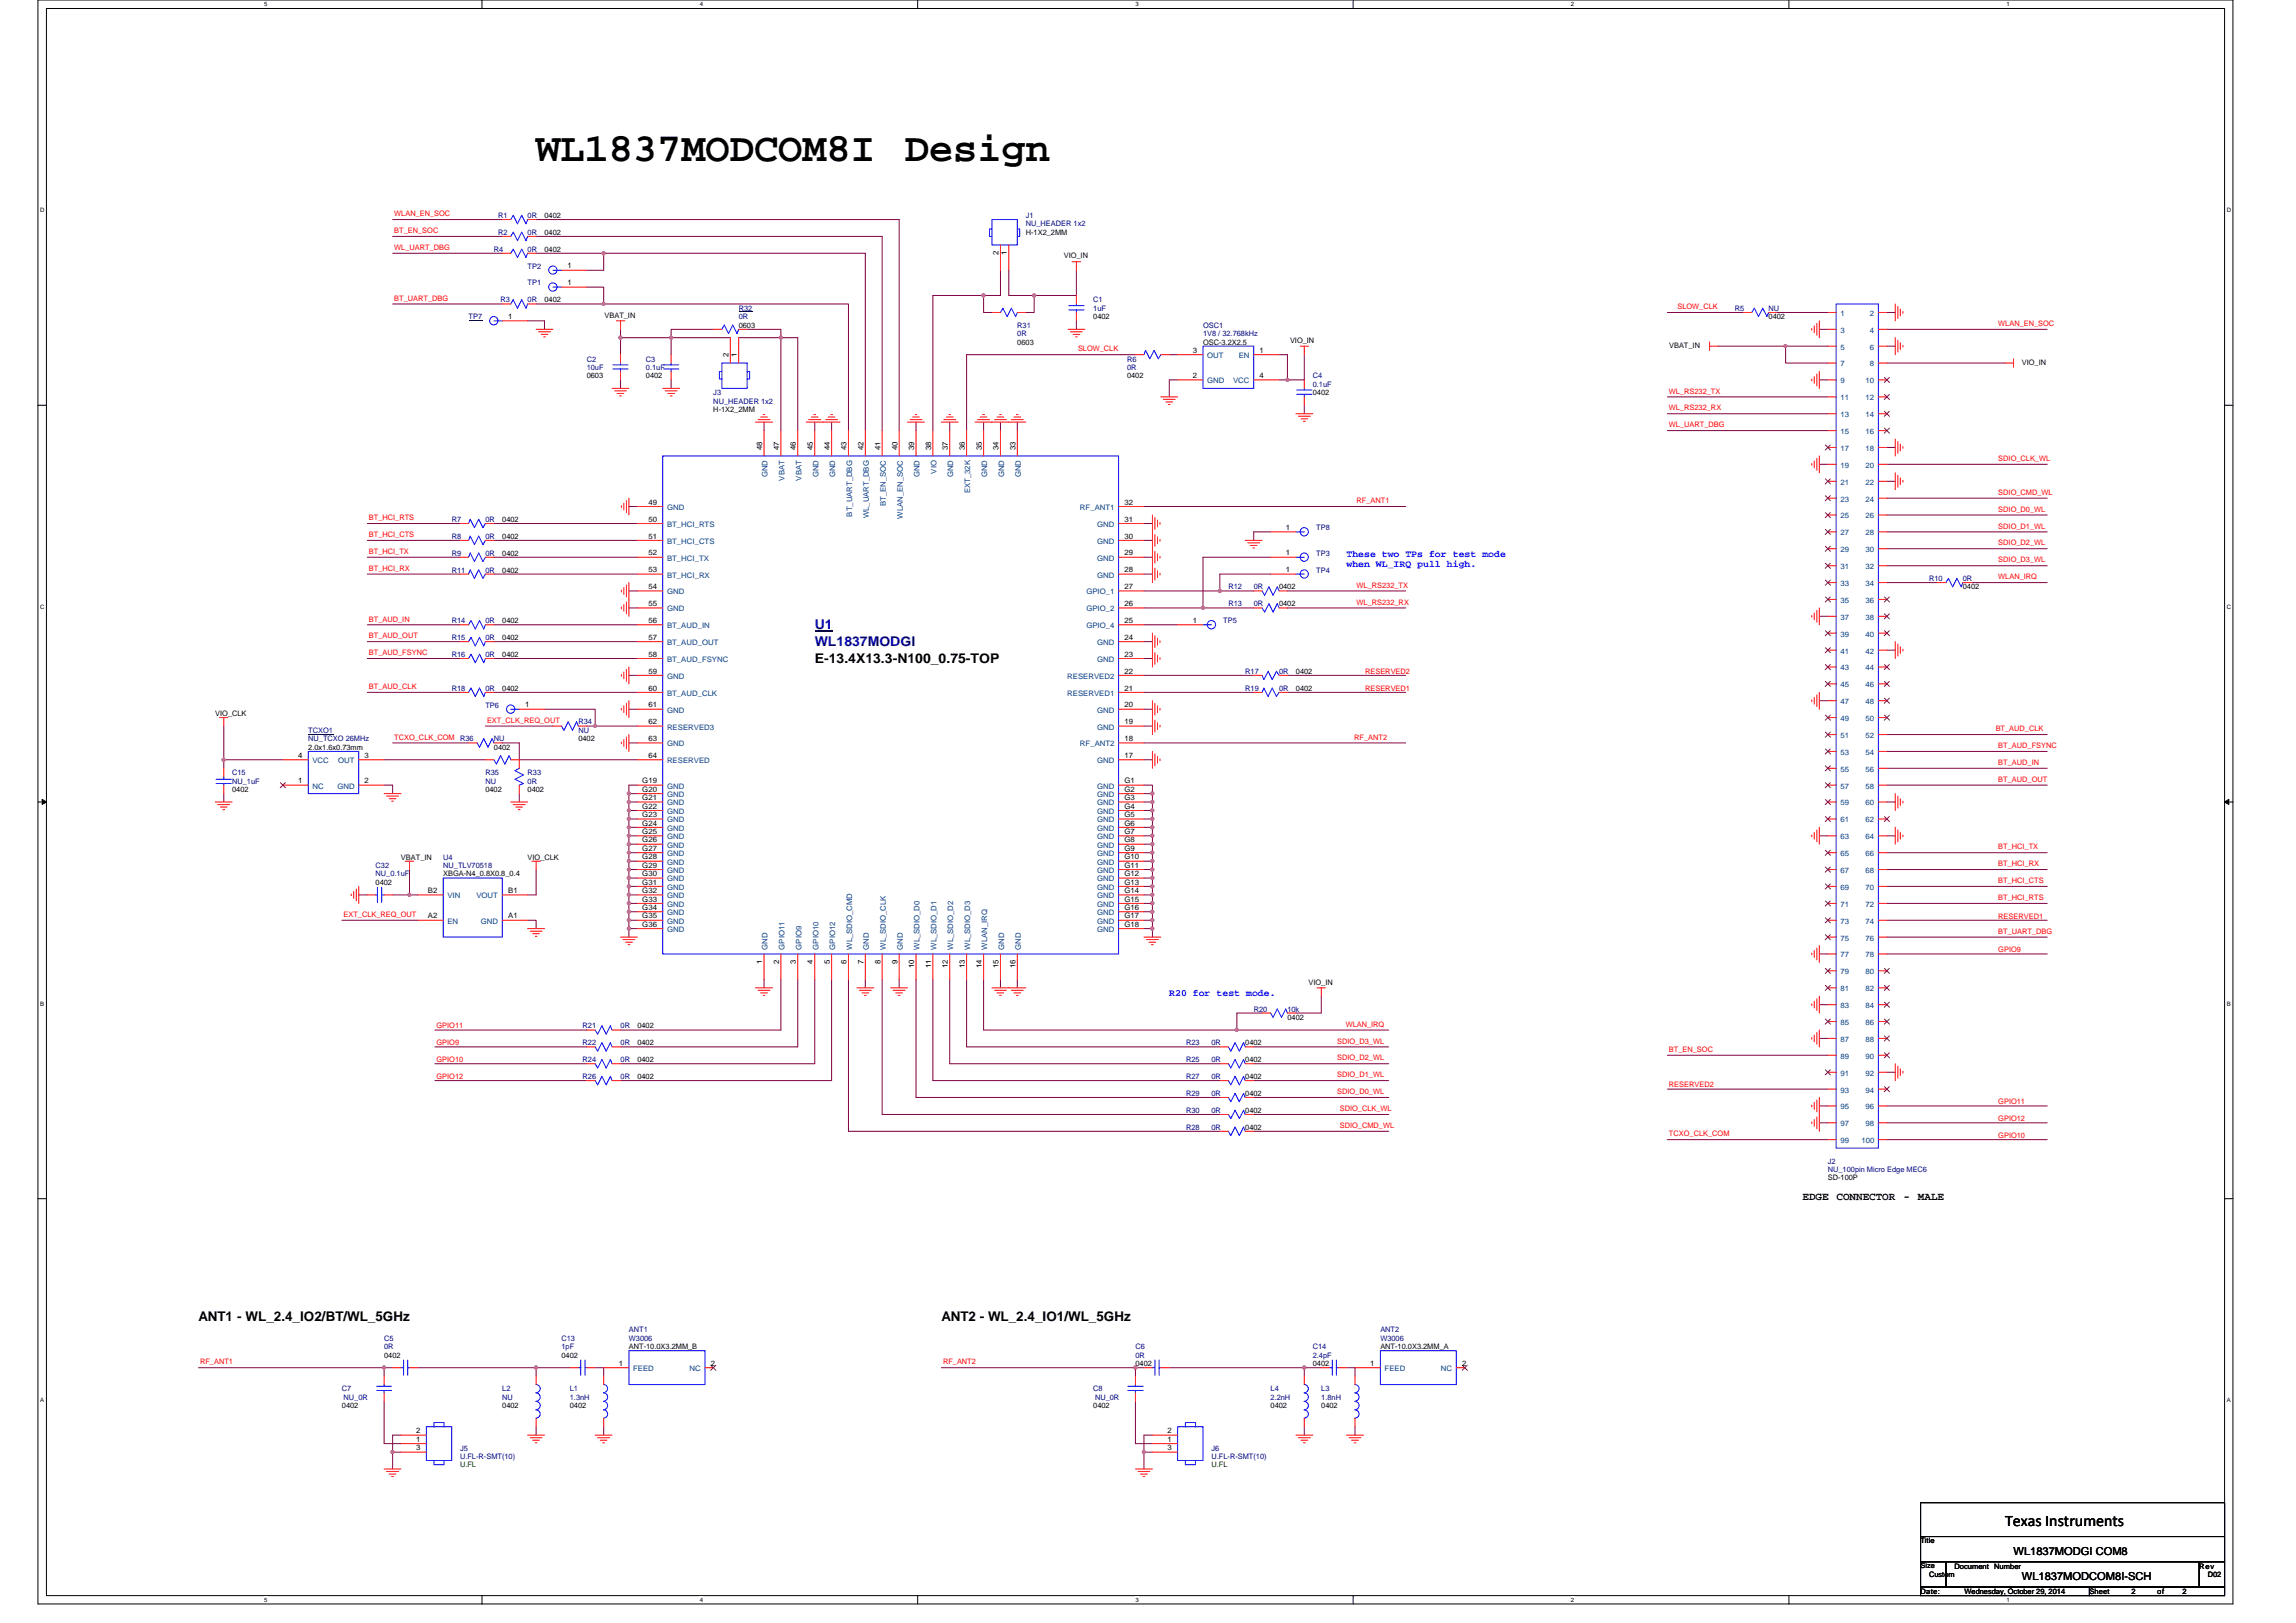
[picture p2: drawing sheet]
<svg xmlns="http://www.w3.org/2000/svg" width="297mm" height="210mm" viewBox="0 0 297 210" stroke-linecap="round" stroke-linejoin="round" font-family="sans-serif">
<defs><g id="words">
<g font-size="5.2">
<text x="69.4" y="20.8">WL1837MODCOM8I</text>
<text x="117.1" y="20.8">Design</text>
</g>
<text font-size="2.1" x="259.4" y="197.5">Texas Instruments</text>
<g font-size="1.7" fill="#000080">
<text x="105.4" y="81.3">U1</text>
<text x="105.4" y="83.5">WL1837MODGI</text>
</g>
<g font-size="1.7">
<text x="105.4" y="85.7">E-13.4X13.3-N100_0.75-TOP</text>
<text x="25.7" y="170.9">ANT1 - WL_2.4_IO2/BT/WL_5GHz</text>
<text x="121.8" y="170.9">ANT2 - WL_2.4_IO1/WL_5GHz</text>
</g>
<g font-size="1.4">
<text x="233.2" y="155.2">EDGE</text>
<text x="237.6" y="155.2">CONNECTOR</text>
<text x="246.2" y="155.2">-</text>
<text x="248.1" y="155.2">MALE</text>
<text x="260.5" y="201.1">WL1837MODGI COM8</text>
<text x="261.6" y="204.4">WL1837MODCOM8I-SCH</text>
</g>
<g font-size="1.3" fill="#00f">
<text x="174.2" y="72">These two TPs for test mode</text>
<text x="174.2" y="73.3">when WL_IRQ pull high.</text>
<text x="151.3" y="128.8">R20 for test mode.</text>
</g>
<g font-size="1" fill="#f00">
<text x="51" y="28">WLAN_EN_SOC</text>
<text x="51" y="32.3">WL_UART_DBG</text>
<text x="51" y="30.2">BT_EN_SOC</text>
<text x="51" y="38.9">BT_UART_DBG</text>
<text x="217" y="40">SLOW_CLK</text>
<text x="139.5" y="45.5">SLOW_CLK</text>
<text x="258.5" y="42.2">WLAN_EN_SOC</text>
<text x="215.9" y="50.9">WL_RS232_TX</text>
<text x="215.9" y="53.1">WL_RS232_RX</text>
<text x="215.9" y="55.3">WL_UART_DBG</text>
<text x="258.5" y="59.6">SDIO_CLK_WL</text>
<text x="175.5" y="65.1">RF_ANT1</text>
<text x="258.5" y="64">SDIO_CMD_WL</text>
<text x="47.7" y="71.7">BT_HCI_TX</text>
<text x="47.7" y="69.5">BT_HCI_CTS</text>
<text x="47.7" y="67.3">BT_HCI_RTS</text>
<text x="258.5" y="66.2">SDIO_D0_WL</text>
<text x="258.5" y="70.6">SDIO_D2_WL</text>
<text x="258.5" y="68.4">SDIO_D1_WL</text>
<text x="47.7" y="73.9">BT_HCI_RX</text>
<text x="175.5" y="76">WL_RS232_TX</text>
<text x="258.5" y="72.8">SDIO_D3_WL</text>
<text x="258.5" y="75">WLAN_IRQ</text>
<text x="47.7" y="80.4">BT_AUD_IN</text>
<text x="47.7" y="82.6">BT_AUD_OUT</text>
<text x="175.5" y="78.2">WL_RS232_RX</text>
<text x="47.7" y="89.2">BT_AUD_CLK</text>
<text x="47.7" y="84.8">BT_AUD_FSYNC</text>
<text x="176.6" y="89.4">RESERVED1</text>
<text x="176.6" y="87.2">RESERVED2</text>
<text x="51" y="95.7">TCXO_CLK_COM R36</text>
<text x="63" y="93.5">EXT_CLK_REQ_OUT</text>
<text x="175.2" y="95.7">RF_ANT2</text>
<text x="258.2" y="94.6">BT_AUD_CLK</text>
<text x="258.5" y="96.8">BT_AUD_FSYNC</text>
<text x="258.5" y="99">BT_AUD_IN</text>
<text x="258.5" y="101.2">BT_AUD_OUT</text>
<text x="258.5" y="109.9">BT_HCI_TX</text>
<text x="258.5" y="112.1">BT_HCI_RX</text>
<text x="44.4" y="118.6">EXT_CLK_REQ_OUT</text>
<text x="258.5" y="114.3">BT_HCI_CTS</text>
<text x="258.5" y="116.5">BT_HCI_RTS</text>
<text x="258.5" y="118.9">RESERVED1</text>
<text x="258.5" y="120.8">BT_UART_DBG</text>
<text x="258.5" y="123.2">GPIO9</text>
<text x="56.5" y="133.1">GPIO11</text>
<text x="56.5" y="135.2">GPIO9</text>
<text x="56.5" y="137.4">GPIO10</text>
<text x="173" y="135">SDIO_D3_WL</text>
<text x="173" y="137.2">SDIO_D2_WL</text>
<text x="174.1" y="132.8">WLAN_IRQ</text>
<text x="215.9" y="136.1">BT_EN_SOC</text>
<text x="56.5" y="139.6">GPIO12</text>
<text x="173" y="141.6">SDIO_D0_WL</text>
<text x="173" y="139.4">SDIO_D1_WL</text>
<text x="173.3" y="143.8">SDIO_CLK_WL</text>
<text x="215.9" y="140.7">RESERVED2</text>
<text x="258.5" y="142.9">GPIO11</text>
<text x="173.3" y="145.9">SDIO_CMD_WL</text>
<text x="215.9" y="147">TCXO_CLK_COM</text>
<text x="258.5" y="145.1">GPIO12</text>
<text x="258.5" y="147.2">GPIO10</text>
<text x="25.9" y="176.5">RF_ANT1</text>
<text x="122" y="176.5">RF_ANT2</text>
</g>
<g font-size="1" fill="#000080">
<text x="64.4" y="28.2">R1</text>
<text x="68.3" y="28.2">0R</text>
<text x="132.7" y="28.2">J1</text>
<text x="132.7" y="29.3">NU_HEADER 1x2</text>
<text x="63.9" y="32.6">R4</text>
<text x="64.4" y="30.4">R2</text>
<text x="68.3" y="32.6">0R</text>
<text x="68.3" y="30.4">0R</text>
<text x="68.3" y="34.8">TP2</text>
<text x="60.6" y="41.3">TP7</text>
<text x="64.8" y="39.1">R3</text>
<text x="68.3" y="39.1">0R</text>
<text x="68.3" y="36.9">TP1</text>
<text x="95.6" y="40.2">R32</text>
<text x="95.6" y="41.3">0R</text>
<text x="141.4" y="39.1">C1</text>
<text x="141.4" y="40.2">1uF</text>
<text x="224.4" y="40.2">R5</text>
<text x="228.8" y="40.2">NU</text>
<text x="75.9" y="46.8">C2</text>
<text x="75.9" y="47.9">10uF</text>
<text x="83.6" y="46.8">C3</text>
<text x="83.6" y="47.9">0.1uF</text>
<text x="131.6" y="42.4">R31</text>
<text x="131.6" y="43.5">0R</text>
<text x="145.8" y="46.8">R6</text>
<text x="145.8" y="47.9">0R</text>
<text x="155.6" y="42.4">OSC1</text>
<text x="155.6" y="43.5">1V8 / 32.768kHz</text>
<text x="92.3" y="51.1">J3</text>
<text x="92.3" y="52.2">NU_HEADER 1x2</text>
<text x="169.8" y="49">C4</text>
<text x="169.8" y="50">0.1uF</text>
<text x="58.4" y="71.9">R9</text>
<text x="58.4" y="69.7">R8</text>
<text x="58.4" y="67.5">R7</text>
<text x="62.8" y="71.9">0R</text>
<text x="62.8" y="69.7">0R</text>
<text x="62.8" y="67.5">0R</text>
<text x="170.3" y="68.6">TP8</text>
<text x="170.3" y="71.9">TP3</text>
<text x="58.4" y="74.1">R11</text>
<text x="62.8" y="74.1">0R</text>
<text x="158.9" y="76.3">R12</text>
<text x="162.2" y="76.3">0R</text>
<text x="170.3" y="74.1">TP4</text>
<text x="249.6" y="75.2">R10</text>
<text x="253.9" y="75.2">0R</text>
<text x="58.4" y="80.6">R14</text>
<text x="58.4" y="82.8">R15</text>
<text x="62.8" y="80.6">0R</text>
<text x="62.8" y="82.8">0R</text>
<text x="158.3" y="80.6">TP5</text>
<text x="158.9" y="78.4">R13</text>
<text x="162.2" y="78.4">0R</text>
<text x="58.4" y="89.4">R18</text>
<text x="58.4" y="85">R16</text>
<text x="62.8" y="89.4">0R</text>
<text x="62.8" y="85">0R</text>
<text x="161.1" y="87.2">R17</text>
<text x="161.1" y="89.4">R19</text>
<text x="165.5" y="89.4">0R</text>
<text x="165.5" y="87.2">0R</text>
<text x="39.9" y="94.8">TCXO1</text>
<text x="39.9" y="95.9">NU_TCXO 26MHz</text>
<text x="62.8" y="91.5">TP6</text>
<text x="63.9" y="95.9">NU</text>
<text x="74.8" y="93.7">R34</text>
<text x="74.8" y="94.8">NU</text>
<text x="30" y="100.3">C15</text>
<text x="30" y="101.4">NU_1uF</text>
<text x="62.8" y="100.3">R35</text>
<text x="62.8" y="101.4">NU</text>
<text x="68.3" y="100.3">R33</text>
<text x="68.3" y="101.4">0R</text>
<text x="48.6" y="112.3">C32</text>
<text x="48.6" y="113.4">NU_0.1uF</text>
<text x="57.3" y="111.2">U4</text>
<text x="57.3" y="112.3">NU_TLV70518</text>
<text x="162.2" y="130.9">R20</text>
<text x="166.6" y="130.9">10k</text>
<text x="75.4" y="137.4">R24</text>
<text x="75.4" y="135.2">R22</text>
<text x="75.4" y="133.1">R21</text>
<text x="80.3" y="137.4">0R</text>
<text x="80.3" y="135.2">0R</text>
<text x="80.3" y="133.1">0R</text>
<text x="153.5" y="137.4">R25</text>
<text x="153.5" y="135.2">R23</text>
<text x="156.7" y="137.4">0R</text>
<text x="156.7" y="135.2">0R</text>
<text x="75.4" y="139.6">R26</text>
<text x="80.3" y="139.6">0R</text>
<text x="153.5" y="141.8">R29</text>
<text x="153.5" y="139.6">R27</text>
<text x="153.5" y="144">R30</text>
<text x="156.7" y="141.8">0R</text>
<text x="156.7" y="139.6">0R</text>
<text x="156.7" y="144">0R</text>
<text x="153.5" y="146.2">R28</text>
<text x="156.7" y="146.2">0R</text>
<text x="236.5" y="150.5">J2</text>
<text x="236.5" y="151.6">NU_100pin Micro Edge MEC6</text>
<text x="49.7" y="173.5">C5</text>
<text x="72.6" y="173.5">C13</text>
<text x="81.4" y="172.4">ANT1</text>
<text x="81.4" y="173.5">W3006</text>
<text x="178.6" y="172.4">ANT2</text>
<text x="178.6" y="173.5">W3006</text>
<text x="49.7" y="174.6">0R</text>
<text x="72.6" y="174.6">1pF</text>
<text x="146.9" y="174.6">C6</text>
<text x="146.9" y="175.6">0R</text>
<text x="169.8" y="174.6">C14</text>
<text x="169.8" y="175.6">2.4pF</text>
<text x="44.2" y="180">C7</text>
<text x="44.4" y="181.1">NU_0R</text>
<text x="65" y="180">L2</text>
<text x="65" y="181.1">NU</text>
<text x="73.7" y="180">L1</text>
<text x="73.7" y="181.1">1.3nH</text>
<text x="141.4" y="180">C8</text>
<text x="141.7" y="181.1">NU_0R</text>
<text x="164.4" y="180">L4</text>
<text x="164.4" y="181.1">2.2nH</text>
<text x="170.9" y="180">L3</text>
<text x="170.9" y="181.1">1.8nH</text>
<text x="59.5" y="187.7">J5</text>
<text x="59.5" y="188.8">U.FL-R-SMT(10)</text>
<text x="156.7" y="187.7">J6</text>
<text x="156.7" y="188.8">U.FL-R-SMT(10)</text>
</g>
<g font-size="1">
<text x="70.4" y="28.2">0402</text>
<text x="70.4" y="32.6">0402</text>
<text x="70.4" y="30.4">0402</text>
<text x="73.4" y="34.7">1</text>
<text x="129.2" y="33" transform="rotate(-90 129.2 33)">2</text>
<text x="130.3" y="33" transform="rotate(-90 130.3 33)">1</text>
<text x="132.7" y="30.4">H-1X2_2MM</text>
<text x="137.6" y="33.4">VIO_IN</text>
<text x="65.7" y="41.3">1</text>
<text x="70.4" y="39.1">0402</text>
<text x="73.4" y="36.9">1</text>
<text x="78.2" y="41.1">VBAT_IN</text>
<text x="141.4" y="41.3">0402</text>
<text x="228.8" y="41.3">0402</text>
<text x="94.3" y="46.2" transform="rotate(-90 94.3 46.2)">2</text>
<text x="95.3" y="46.2" transform="rotate(-90 95.3 46.2)">1</text>
<text x="95.6" y="42.4">0603</text>
<text x="131.6" y="44.6">0603</text>
<text x="154.3" y="45.7">3</text>
<text x="155.6" y="44.6">OSC-3.2X2.5</text>
<text x="163" y="45.7">1</text>
<text x="166.9" y="44.4">VIO_IN</text>
<text x="215.9" y="45">VBAT_IN</text>
<text x="261.6" y="47.2">VIO_IN</text>
<text x="75.9" y="49">0603</text>
<text x="83.6" y="49">0402</text>
<text x="92.3" y="53.3">H-1X2_2MM</text>
<text x="145.8" y="49">0402</text>
<text x="154.3" y="48.9">2</text>
<text x="163" y="48.9">4</text>
<text x="169.8" y="51.1">0402</text>
<text x="98.6" y="58.2" transform="rotate(-90 98.6 58.2)">48</text>
<text x="100.8" y="58.2" transform="rotate(-90 100.8 58.2)">47</text>
<text x="103" y="58.2" transform="rotate(-90 103 58.2)">46</text>
<text x="105.2" y="58.2" transform="rotate(-90 105.2 58.2)">45</text>
<text x="107.4" y="58.2" transform="rotate(-90 107.4 58.2)">44</text>
<text x="109.5" y="58.2" transform="rotate(-90 109.5 58.2)">43</text>
<text x="111.7" y="58.2" transform="rotate(-90 111.7 58.2)">42</text>
<text x="113.9" y="58.2" transform="rotate(-90 113.9 58.2)">41</text>
<text x="116.1" y="58.2" transform="rotate(-90 116.1 58.2)">40</text>
<text x="118.3" y="58.2" transform="rotate(-90 118.3 58.2)">39</text>
<text x="120.5" y="58.2" transform="rotate(-90 120.5 58.2)">38</text>
<text x="122.6" y="58.2" transform="rotate(-90 122.6 58.2)">37</text>
<text x="124.8" y="58.2" transform="rotate(-90 124.8 58.2)">36</text>
<text x="127" y="58.2" transform="rotate(-90 127 58.2)">35</text>
<text x="129.2" y="58.2" transform="rotate(-90 129.2 58.2)">34</text>
<text x="131.4" y="58.2" transform="rotate(-90 131.4 58.2)">33</text>
<text x="83.9" y="65.3">49</text>
<text x="145.5" y="65.3">32</text>
<text x="65" y="71.9">0402</text>
<text x="65" y="69.7">0402</text>
<text x="65" y="67.5">0402</text>
<text x="83.9" y="67.5">50</text>
<text x="83.9" y="71.9">52</text>
<text x="83.9" y="69.7">51</text>
<text x="145.5" y="71.9">29</text>
<text x="145.5" y="67.5">31</text>
<text x="145.5" y="69.7">30</text>
<text x="166.3" y="68.6">1</text>
<text x="166.3" y="71.9">1</text>
<text x="65" y="74.1">0402</text>
<text x="83.9" y="74">53</text>
<text x="83.9" y="76.2">54</text>
<text x="145.5" y="76.2">27</text>
<text x="145.5" y="74">28</text>
<text x="165.5" y="76.3">0402</text>
<text x="166.3" y="74">1</text>
<text x="253.9" y="76.3">0402</text>
<text x="65" y="80.6">0402</text>
<text x="65" y="82.8">0402</text>
<text x="83.9" y="80.6">56</text>
<text x="83.9" y="82.8">57</text>
<text x="83.9" y="78.4">55</text>
<text x="145.5" y="80.6">25</text>
<text x="145.5" y="78.4">26</text>
<text x="145.5" y="82.8">24</text>
<text x="154.3" y="80.6">1</text>
<text x="165.5" y="78.4">0402</text>
<text x="65" y="89.4">0402</text>
<text x="65" y="85">0402</text>
<text x="83.9" y="85">58</text>
<text x="83.9" y="89.3">60</text>
<text x="83.9" y="87.1">59</text>
<text x="145.5" y="85">23</text>
<text x="145.5" y="89.3">21</text>
<text x="145.5" y="87.1">22</text>
<text x="167.7" y="89.4">0402</text>
<text x="167.7" y="87.2">0402</text>
<text x="27.9" y="92.6">VIO_CLK</text>
<text x="67.9" y="91.5">1</text>
<text x="74.8" y="95.9">0402</text>
<text x="83.9" y="93.7">62</text>
<text x="83.9" y="95.9">63</text>
<text x="83.9" y="91.5">61</text>
<text x="145.5" y="95.9">18</text>
<text x="145.5" y="91.5">20</text>
<text x="145.5" y="93.7">19</text>
<text x="38.6" y="101.3">1</text>
<text x="38.6" y="98.1">4</text>
<text x="39.9" y="97">2.0x1.6x0.73mm</text>
<text x="47.2" y="98.1">3</text>
<text x="47.2" y="101.3">2</text>
<text x="63.9" y="97">0402</text>
<text x="83.1" y="101.3">G19</text>
<text x="83.9" y="98.1">64</text>
<text x="145.5" y="98.1">17</text>
<text x="145.5" y="101.3">G1</text>
<text x="30" y="102.5">0402</text>
<text x="62.8" y="102.5">0402</text>
<text x="68.3" y="102.5">0402</text>
<text x="83.1" y="102.4">G20</text>
<text x="83.1" y="103.5">G21</text>
<text x="83.1" y="104.6">G22</text>
<text x="83.1" y="105.7">G23</text>
<text x="83.1" y="106.8">G24</text>
<text x="83.1" y="107.9">G25</text>
<text x="145.5" y="102.4">G2</text>
<text x="145.5" y="103.5">G3</text>
<text x="145.5" y="104.6">G4</text>
<text x="145.5" y="105.7">G5</text>
<text x="145.5" y="106.8">G6</text>
<text x="145.5" y="107.9">G7</text>
<text x="51.9" y="111.2">VBAT_IN</text>
<text x="57.3" y="113.4">XBGA-N4_0.8X0.8_0.4</text>
<text x="68.3" y="111.2">VIO_CLK</text>
<text x="83.1" y="109">G26</text>
<text x="83.1" y="110.1">G27</text>
<text x="83.1" y="111.2">G28</text>
<text x="83.1" y="112.3">G29</text>
<text x="83.1" y="113.4">G30</text>
<text x="145.5" y="110.1">G9</text>
<text x="145.5" y="111.2">G10</text>
<text x="145.5" y="112.3">G11</text>
<text x="145.5" y="113.4">G12</text>
<text x="145.5" y="109">G8</text>
<text x="48.6" y="114.5">0402</text>
<text x="55.3" y="115.5">B2</text>
<text x="55.3" y="118.8">A2</text>
<text x="65.7" y="118.8">A1</text>
<text x="65.7" y="115.5">B1</text>
<text x="83.1" y="114.4">G31</text>
<text x="83.1" y="115.5">G32</text>
<text x="83.1" y="116.6">G33</text>
<text x="83.1" y="117.7">G34</text>
<text x="83.1" y="118.8">G35</text>
<text x="83.1" y="119.9">G36</text>
<text x="145.5" y="114.4">G13</text>
<text x="145.5" y="115.5">G14</text>
<text x="145.5" y="116.6">G15</text>
<text x="145.5" y="117.7">G16</text>
<text x="145.5" y="118.8">G17</text>
<text x="145.5" y="119.9">G18</text>
<text x="98.6" y="124.7" transform="rotate(-90 98.6 124.7)">1</text>
<text x="100.8" y="124.7" transform="rotate(-90 100.8 124.7)">2</text>
<text x="103" y="124.7" transform="rotate(-90 103 124.7)">3</text>
<text x="105.2" y="124.7" transform="rotate(-90 105.2 124.7)">4</text>
<text x="107.4" y="124.7" transform="rotate(-90 107.4 124.7)">5</text>
<text x="109.5" y="124.7" transform="rotate(-90 109.5 124.7)">6</text>
<text x="111.7" y="124.7" transform="rotate(-90 111.7 124.7)">7</text>
<text x="113.9" y="124.7" transform="rotate(-90 113.9 124.7)">8</text>
<text x="116.1" y="124.7" transform="rotate(-90 116.1 124.7)">9</text>
<text x="118.3" y="125.3" transform="rotate(-90 118.3 125.3)">10</text>
<text x="120.5" y="125.3" transform="rotate(-90 120.5 125.3)">11</text>
<text x="122.6" y="125.3" transform="rotate(-90 122.6 125.3)">12</text>
<text x="124.8" y="125.3" transform="rotate(-90 124.8 125.3)">13</text>
<text x="127" y="125.3" transform="rotate(-90 127 125.3)">14</text>
<text x="129.2" y="125.3" transform="rotate(-90 129.2 125.3)">15</text>
<text x="131.4" y="125.3" transform="rotate(-90 131.4 125.3)">16</text>
<text x="166.6" y="132">0402</text>
<text x="169.3" y="127.4">VIO_IN</text>
<text x="82.5" y="137.4">0402</text>
<text x="82.5" y="135.2">0402</text>
<text x="82.5" y="133.1">0402</text>
<text x="161.1" y="137.4">0402</text>
<text x="161.1" y="135.2">0402</text>
<text x="82.5" y="139.6">0402</text>
<text x="161.1" y="141.8">0402</text>
<text x="161.1" y="139.6">0402</text>
<text x="161.1" y="144">0402</text>
<text x="161.1" y="146.2">0402</text>
<text x="236.5" y="152.7">SD-100P</text>
<text x="49.7" y="175.6">0402</text>
<text x="72.6" y="175.6">0402</text>
<text x="80" y="176.7">1</text>
<text x="81.4" y="174.6">ANT-10.0X3.2MM_B</text>
<text x="92" y="176.7">2</text>
<text x="146.9" y="176.7">0402</text>
<text x="169.8" y="176.7">0402</text>
<text x="177.3" y="176.7">1</text>
<text x="178.6" y="174.6">ANT-10.0X3.2MM_A</text>
<text x="189.2" y="176.7">2</text>
<text x="44.2" y="182.2">0402</text>
<text x="53.8" y="185.4">2</text>
<text x="65" y="182.2">0402</text>
<text x="73.7" y="182.2">0402</text>
<text x="141.4" y="182.2">0402</text>
<text x="151" y="185.4">2</text>
<text x="164.4" y="182.2">0402</text>
<text x="170.9" y="182.2">0402</text>
<text x="53.8" y="186.5">1</text>
<text x="53.8" y="187.6">3</text>
<text x="151" y="186.5">1</text>
<text x="151" y="187.6">3</text>
<text x="248.5" y="199.7">Title</text>
<text x="248.5" y="202.9">Size</text>
<text x="252.9" y="202.9">Document</text>
<text x="258" y="202.9">Number</text>
<text x="284.5" y="202.9">Rev</text>
<text x="248.5" y="206.2">Date:</text>
<text x="249.6" y="204">Custom</text>
<text x="254.2" y="206.2">Wednesday, October 29, 2014</text>
<text x="270.3" y="206.2">Sheet</text>
<text x="275.8" y="206.2">2</text>
<text x="279.1" y="206.2">of</text>
<text x="282.3" y="206.2">2</text>
<text x="285.6" y="204">D02</text>
</g>
<g font-size="1" fill="#004080">
<text x="238.1" y="40.9">1</text>
<text x="241.9" y="40.9">2</text>
<text x="156.2" y="46.3">OUT</text>
<text x="160.2" y="46.3">EN</text>
<text x="238.1" y="43.1">3</text>
<text x="238.1" y="45.2">5</text>
<text x="238.1" y="47.4">7</text>
<text x="241.9" y="43.1">4</text>
<text x="241.9" y="45.2">6</text>
<text x="241.9" y="47.4">8</text>
<text x="156.2" y="49.6">GND</text>
<text x="159.5" y="49.6">VCC</text>
<text x="238.1" y="49.6">9</text>
<text x="238.1" y="51.8">11</text>
<text x="238.1" y="54">13</text>
<text x="241.4" y="49.6">10</text>
<text x="241.4" y="51.8">12</text>
<text x="241.4" y="54">14</text>
<text x="238.1" y="56.2">15</text>
<text x="238.1" y="58.3">17</text>
<text x="241.4" y="56.2">16</text>
<text x="241.4" y="58.3">18</text>
<text x="86.3" y="66">GND</text>
<text x="99.3" y="61.8" transform="rotate(-90 99.3 61.8)">GND</text>
<text x="101.5" y="62.2" transform="rotate(-90 101.5 62.2)">VBAT</text>
<text x="103.7" y="62.2" transform="rotate(-90 103.7 62.2)">VBAT</text>
<text x="105.9" y="61.8" transform="rotate(-90 105.9 61.8)">GND</text>
<text x="108.1" y="61.8" transform="rotate(-90 108.1 61.8)">GND</text>
<text x="114.6" y="65.5" transform="rotate(-90 114.6 65.5)">BT_EN_SOC</text>
<text x="119" y="61.8" transform="rotate(-90 119 61.8)">GND</text>
<text x="121.2" y="61.3" transform="rotate(-90 121.2 61.3)">VIO</text>
<text x="123.3" y="61.8" transform="rotate(-90 123.3 61.8)">GND</text>
<text x="125.5" y="63.8" transform="rotate(-90 125.5 63.8)">EXT_32K</text>
<text x="127.7" y="61.8" transform="rotate(-90 127.7 61.8)">GND</text>
<text x="129.9" y="61.8" transform="rotate(-90 129.9 61.8)">GND</text>
<text x="132.1" y="61.8" transform="rotate(-90 132.1 61.8)">GND</text>
<text x="139.7" y="66">RF_ANT1</text>
<text x="238.1" y="60.5">19</text>
<text x="238.1" y="62.7">21</text>
<text x="238.1" y="64.9">23</text>
<text x="241.4" y="60.5">20</text>
<text x="241.4" y="62.7">22</text>
<text x="241.4" y="64.9">24</text>
<text x="86.3" y="68.2">BT_HCI_RTS</text>
<text x="86.3" y="70.4">BT_HCI_CTS</text>
<text x="110.2" y="66.8" transform="rotate(-90 110.2 66.8)">BT_UART_DBG</text>
<text x="112.4" y="67.1" transform="rotate(-90 112.4 67.1)">WL_UART_DBG</text>
<text x="116.8" y="67.1" transform="rotate(-90 116.8 67.1)">WLAN_EN_SOC</text>
<text x="141.9" y="68.2">GND</text>
<text x="141.9" y="70.4">GND</text>
<text x="238.1" y="67.1">25</text>
<text x="238.1" y="69.3">27</text>
<text x="238.1" y="71.4">29</text>
<text x="241.4" y="67.1">26</text>
<text x="241.4" y="69.3">28</text>
<text x="241.4" y="71.4">30</text>
<text x="86.3" y="74.7">BT_HCI_RX</text>
<text x="86.3" y="72.5">BT_HCI_TX</text>
<text x="86.3" y="76.9">GND</text>
<text x="140.5" y="76.9">GPIO_1</text>
<text x="141.9" y="74.7">GND</text>
<text x="141.9" y="72.5">GND</text>
<text x="238.1" y="73.6">31</text>
<text x="238.1" y="75.8">33</text>
<text x="238.1" y="78">35</text>
<text x="241.4" y="73.6">32</text>
<text x="241.4" y="75.8">34</text>
<text x="241.4" y="78">36</text>
<text x="86.3" y="81.3">BT_AUD_IN</text>
<text x="86.3" y="83.5">BT_AUD_OUT</text>
<text x="86.3" y="79.1">GND</text>
<text x="140.5" y="81.3">GPIO_4</text>
<text x="140.5" y="79.1">GPIO_2</text>
<text x="141.9" y="83.5">GND</text>
<text x="238.1" y="80.2">37</text>
<text x="238.1" y="82.4">39</text>
<text x="241.4" y="80.2">38</text>
<text x="241.4" y="82.4">40</text>
<text x="86.3" y="85.6">BT_AUD_FSYNC</text>
<text x="86.3" y="87.8">GND</text>
<text x="138.1" y="87.8">RESERVED2</text>
<text x="141.9" y="85.6">GND</text>
<text x="238.1" y="84.6">41</text>
<text x="238.1" y="86.7">43</text>
<text x="238.1" y="88.9">45</text>
<text x="241.4" y="84.6">42</text>
<text x="241.4" y="86.7">44</text>
<text x="241.4" y="88.9">46</text>
<text x="86.3" y="90">BT_AUD_CLK</text>
<text x="86.3" y="94.4">RESERVED3</text>
<text x="86.3" y="92.2">GND</text>
<text x="138.1" y="90">RESERVED1</text>
<text x="141.9" y="92.2">GND</text>
<text x="141.9" y="94.4">GND</text>
<text x="238.1" y="91.1">47</text>
<text x="238.1" y="93.3">49</text>
<text x="238.1" y="95.5">51</text>
<text x="241.4" y="91.1">48</text>
<text x="241.4" y="93.3">50</text>
<text x="241.4" y="95.5">52</text>
<text x="40.4" y="98.7">VCC</text>
<text x="43.7" y="98.7">OUT</text>
<text x="86.3" y="98.7">RESERVED</text>
<text x="86.3" y="96.6">GND</text>
<text x="139.7" y="96.6">RF_ANT2</text>
<text x="141.9" y="98.7">GND</text>
<text x="238.1" y="97.7">53</text>
<text x="238.1" y="99.8">55</text>
<text x="241.4" y="97.7">54</text>
<text x="241.4" y="99.8">56</text>
<text x="40.4" y="102">NC</text>
<text x="43.6" y="102">GND</text>
<text x="86.3" y="102">GND</text>
<text x="86.3" y="103.1">GND</text>
<text x="86.3" y="104.2">GND</text>
<text x="86.3" y="105.3">GND</text>
<text x="86.3" y="106.4">GND</text>
<text x="86.3" y="107.5">GND</text>
<text x="141.9" y="102">GND</text>
<text x="141.9" y="103.1">GND</text>
<text x="141.9" y="104.2">GND</text>
<text x="141.9" y="105.3">GND</text>
<text x="141.9" y="106.4">GND</text>
<text x="141.9" y="107.5">GND</text>
<text x="238.1" y="102">57</text>
<text x="238.1" y="104.2">59</text>
<text x="238.1" y="106.4">61</text>
<text x="241.4" y="102">58</text>
<text x="241.4" y="104.2">60</text>
<text x="241.4" y="106.4">62</text>
<text x="86.3" y="108.6">GND</text>
<text x="86.3" y="109.7">GND</text>
<text x="86.3" y="110.8">GND</text>
<text x="86.3" y="111.9">GND</text>
<text x="86.3" y="112.9">GND</text>
<text x="141.9" y="110.8">GND</text>
<text x="141.9" y="111.9">GND</text>
<text x="141.9" y="112.9">GND</text>
<text x="141.9" y="108.6">GND</text>
<text x="141.9" y="109.7">GND</text>
<text x="238.1" y="108.6">63</text>
<text x="238.1" y="110.8">65</text>
<text x="238.1" y="112.9">67</text>
<text x="241.4" y="108.6">64</text>
<text x="241.4" y="110.8">66</text>
<text x="241.4" y="112.9">68</text>
<text x="57.9" y="116.2">VIN</text>
<text x="57.9" y="119.5">EN</text>
<text x="61.6" y="116.2">VOUT</text>
<text x="62.2" y="119.5">GND</text>
<text x="86.3" y="114">GND</text>
<text x="86.3" y="115.1">GND</text>
<text x="86.3" y="116.2">GND</text>
<text x="86.3" y="117.3">GND</text>
<text x="86.3" y="118.4">GND</text>
<text x="86.3" y="119.5">GND</text>
<text x="141.9" y="115.1">GND</text>
<text x="141.9" y="116.2">GND</text>
<text x="141.9" y="117.3">GND</text>
<text x="141.9" y="118.4">GND</text>
<text x="141.9" y="114">GND</text>
<text x="141.9" y="119.5">GND</text>
<text x="238.1" y="115.1">69</text>
<text x="238.1" y="117.3">71</text>
<text x="238.1" y="119.5">73</text>
<text x="241.4" y="115.1">70</text>
<text x="241.4" y="117.3">72</text>
<text x="241.4" y="119.5">74</text>
<text x="86.3" y="120.6">GND</text>
<text x="99.3" y="122.9" transform="rotate(-90 99.3 122.9)">GND</text>
<text x="101.5" y="122.9" transform="rotate(-90 101.5 122.9)">GPIO11</text>
<text x="103.7" y="122.9" transform="rotate(-90 103.7 122.9)">GPIO9</text>
<text x="105.9" y="122.9" transform="rotate(-90 105.9 122.9)">GPIO10</text>
<text x="108.1" y="122.9" transform="rotate(-90 108.1 122.9)">GPIO12</text>
<text x="110.2" y="122.9" transform="rotate(-90 110.2 122.9)">WL_SDIO_CMD</text>
<text x="112.4" y="122.9" transform="rotate(-90 112.4 122.9)">GND</text>
<text x="114.6" y="122.9" transform="rotate(-90 114.6 122.9)">WL_SDIO_CLK</text>
<text x="116.8" y="122.9" transform="rotate(-90 116.8 122.9)">GND</text>
<text x="119" y="122.9" transform="rotate(-90 119 122.9)">WL_SDIO_D0</text>
<text x="121.2" y="122.9" transform="rotate(-90 121.2 122.9)">WL_SDIO_D1</text>
<text x="123.3" y="122.9" transform="rotate(-90 123.3 122.9)">WL_SDIO_D2</text>
<text x="125.5" y="122.9" transform="rotate(-90 125.5 122.9)">WL_SDIO_D3</text>
<text x="127.7" y="122.9" transform="rotate(-90 127.7 122.9)">WLAN_IRQ</text>
<text x="129.9" y="122.9" transform="rotate(-90 129.9 122.9)">GND</text>
<text x="132.1" y="122.9" transform="rotate(-90 132.1 122.9)">GND</text>
<text x="141.9" y="120.6">GND</text>
<text x="238.1" y="121.7">75</text>
<text x="238.1" y="123.9">77</text>
<text x="241.4" y="121.7">76</text>
<text x="241.4" y="123.9">78</text>
<text x="238.1" y="126">79</text>
<text x="238.1" y="128.2">81</text>
<text x="238.1" y="130.4">83</text>
<text x="241.4" y="126">80</text>
<text x="241.4" y="128.2">82</text>
<text x="241.4" y="130.4">84</text>
<text x="238.1" y="132.6">85</text>
<text x="238.1" y="134.8">87</text>
<text x="238.1" y="137">89</text>
<text x="241.4" y="132.6">86</text>
<text x="241.4" y="134.8">88</text>
<text x="241.4" y="137">90</text>
<text x="238.1" y="139.2">91</text>
<text x="238.1" y="141.4">93</text>
<text x="238.1" y="143.5">95</text>
<text x="241.4" y="139.2">92</text>
<text x="241.4" y="141.4">94</text>
<text x="241.4" y="143.5">96</text>
<text x="238.1" y="145.7">97</text>
<text x="238.1" y="147.9">99</text>
<text x="240.8" y="147.9">100</text>
<text x="241.4" y="145.7">98</text>
<text x="81.9" y="177.4">FEED</text>
<text x="89.2" y="177.4">NC</text>
<text x="179.1" y="177.4">FEED</text>
<text x="186.4" y="177.4">NC</text>
</g>
<g font-size="1" fill="#004000">
<text x="59.5" y="189.8">U.FL</text>
<text x="156.7" y="189.8">U.FL</text>
</g>
<g font-size=".8">
<text x="34.2" y=".8">5</text>
<text x="90.5" y=".8">4</text>
<text x="146.9" y=".8">3</text>
<text x="203.2" y=".8">2</text>
<text x="259.6" y=".8">1</text>
<text x="5.2" y="27.5">D</text>
<text x="288.1" y="27.5">D</text>
<text x="5.2" y="78.8">C</text>
<text x="288.1" y="78.8">C</text>
<text x="5.2" y="130.1">B</text>
<text x="288.1" y="130.1">B</text>
<text x="5.2" y="181.4">A</text>
<text x="288.1" y="181.4">A</text>
<text x="34.2" y="207.3">5</text>
<text x="90.5" y="207.3">4</text>
<text x="146.9" y="207.3">3</text>
<text x="203.2" y="207.3">2</text>
<text x="259.6" y="207.3">1</text>
</g>
</g></defs>
<path d="M4.9 0h284v207.5h-284zM6 1.1h281.8v205.3h-281.8z" fill="none" stroke="#000" stroke-width=".13"/>
<g fill="#fff">
<path d="M34.2 .1h.4v.9h-.4z"/>
<path d="M34.2 206.6h.4v.8h-.4z"/>
</g>
<path d="M62.4 0v1.1M62.4 206.4v1.1" fill="none" stroke="#000" stroke-width=".13"/>
<g fill="#fff">
<path d="M90.5 .1h.4v.9h-.4z"/>
<path d="M90.5 206.6h.4v.8h-.4z"/>
</g>
<path d="M118.7 0v1.1M118.7 206.4v1.1" fill="none" stroke="#000" stroke-width=".13"/>
<g fill="#fff">
<path d="M146.9 .1h.4v.9h-.4z"/>
<path d="M146.9 206.6h.4v.8h-.4z"/>
</g>
<path d="M175.1 0v1.1M175.1 206.4v1.1" fill="none" stroke="#000" stroke-width=".13"/>
<g fill="#fff">
<path d="M203.2 .1h.5v.9h-.5z"/>
<path d="M203.2 206.6h.5v.8h-.5z"/>
</g>
<path d="M231.4 0v1.1M231.4 206.4v1.1" fill="none" stroke="#000" stroke-width=".13"/>
<g fill="#fff">
<path d="M259.6 .1h.4v.9h-.4z"/>
<path d="M259.6 206.6h.4v.8h-.4z"/>
<path d="M5.2 26.8h.5v.8h-.5z"/>
<path d="M288.1 26.8h.5v.8h-.5z"/>
<path d="M5.2 78.1h.5v.9h-.5z"/>
<path d="M288.1 78.1h.5v.9h-.5z"/>
</g>
<path d="M4.9 52.4h1.1M287.8 52.4h1.1" fill="none" stroke="#000" stroke-width=".13"/>
<g fill="#fff">
<path d="M5.2 129.4h.5v.9h-.5z"/>
<path d="M288.1 129.4h.5v.9h-.5z"/>
</g>
<path d="M4.9 103.8h1.1M287.8 103.8h1.1" fill="none" stroke="#000" stroke-width=".13"/>
<path d="M5.5 103.4l.5 .4-.5 .3zM287.8 103.8l.6-.4v.7z" fill="#000" stroke="#000" stroke-width=".13"/>
<g fill="#fff">
<path d="M5.2 180.7h.5v.9h-.5z"/>
<path d="M288.1 180.7h.5v.9h-.5z"/>
</g>
<path d="M4.9 155.1h1.1M287.8 155.1h1.1M248.5 198.8h39.3v3.3h-39.3zM248.5 198.8v-4.4h39.3v4.4M248.5 202.1h3.3v3.2h-3.3zM248.5 205.3h21.8v1.1h-21.8zM251.8 202.1h32.7v3.2h-32.7zM270.3 205.3h17.5v1.1h-17.5zM284.5 202.1h3.3v3.2h-3.3z" fill="none" stroke="#000" stroke-width=".13"/>
<g fill="none" stroke="#800040" stroke-width=".13">
<path d="M50.8 28.4h14.2M50.8 32.8h14.2M50.8 39.3h14.2M50.8 30.6h14.2M69.4 30.6h44.7v25.1M69.4 39.3h8.7M69.4 32.8h8.7M69.4 28.4h46.9v27.3M75.9 37.1h2.2v2.2M78.1 32.8v2.2h-2.2M78.1 32.8h33.8v22.9M78.1 39.3h31.7v16.4"/>
<path d="M127.3 38.2v2.2h1M127.3 38.2h-6.6v17.5M129.4 35v3.2h-2.1M130.5 35v3.2h3.3M133.8 38.2v2.2h-1.1M139.3 35v3.2h-5.5M68.3 41.5h2.1v1.1M80.3 42.6v1.1M80.3 43.7v2.2M80.3 43.7h6.5M80.3 49.1v1.1M86.8 49.1v1.1"/>
<path d="M86.8 43.7h7.7M86.8 43.7v2.2M92.3 42.6h-5.5v1.1M95.6 43.7h5.4M96.7 42.6h4.3v1.1M98.8 54.6v1.1M101 43.7v12M101 43.7h2.2v12M105.4 54.6v1.1M107.6 54.6v1.1M118.5 54.6v1.1M122.9 54.6v1.1"/>
<path d="M127.3 54.6v1.1M129.4 54.6v1.1M131.6 54.6v1.1M139.3 41.5v1.1M146.9 45.9h-21.9v9.8M151.3 45.9h1.1M152.4 49.1h-1.1v2.3M165.5 49.1h1.1M165.5 45.9h1.1v3.2M168.7 52.4v1.1M168.7 45.9v3.2h-2.1M215.7 55.7h20.8"/>
<path d="M215.7 51.4h20.8M215.7 53.5h20.8M215.7 40.4h9.8M222.3 44.8h8.7M229.9 40.4h6.6M231 44.8h5.5M231 44.8v2.2h5.5M235.4 42.6h1.1M235.4 49.1h1.1M244.1 42.6h20.8M244.1 40.4h1.1M244.1 44.8h1.1"/>
<path d="M244.1 57.9h1.1M244.1 47h15.3M47.5 72.1h12M47.5 69.9h12M47.5 67.7h12M47.5 74.3h12M63.9 74.3h18.6M63.9 72.1h18.6M63.9 69.9h18.6M63.9 67.7h18.6M81.4 65.5h1.1M81.4 76.5h1.1"/>
<path d="M81.4 78.7h1.1M148 65.5h33.9M148 76.5h9.8M148 78.7h7.6M148 67.7h1.1M148 69.9h1.1M148 72.1h1.1M148 74.3h1.1M155.6 78.7h6.6M164.4 74.3h-6.6v2.2h4.4M164.4 72.1h-8.8v6.6M164.4 68.8h-2.2v1.1"/>
<path d="M166.6 76.5h15.3M166.6 78.7h15.3M235.4 60.1h1.1M235.4 79.7h1.1M244.1 75.4h6.6M244.1 60.1h20.8M244.1 64.5h20.8M244.1 66.6h20.8M244.1 71h20.8M244.1 73.2h20.8M244.1 68.8h20.8M244.1 62.3h1.1"/>
<path d="M255 75.4h9.9M29 93.9v4.4M29 98.3v1.1M29 98.3h7.6M47.5 80.8h12M47.5 83h12M47.5 89.6h12M47.5 85.2h12M49.7 98.3h13.1M50.8 96.1h9.8M62.8 93.9h8.7M63.9 80.8h18.6"/>
<path d="M63.9 83h18.6M63.9 89.6h18.6M63.9 85.2h18.6M65 96.1h2.2v2.2h15.3M70.4 91.8h6.6v2.1h5.5M75.9 93.9h1.1M81.4 87.4h1.1M81.4 91.8h1.1M81.4 96.1h1.1M148 96.1h33.9M148 89.6h14.2M148 87.4h14.2"/>
<path d="M148 80.8h4.4M148 98.3h1.1M148 91.8h1.1M148 93.9h1.1M148 85.2h1.1M148 83h1.1M166.6 89.6h15.3M166.6 87.4h15.3M235.4 90.7h1.1M244.1 97.2h20.8M244.1 95h20.8M244.1 99.4h20.8"/>
<path d="M244.1 84.1h1.1M29 102.7v1.1M44.2 119.1h9.9M46.4 115.8h1.1M49.7 101.6h1.1v1.1M50.8 115.8h2.2M53 112.5v3.3M53 115.8h1.1M67.2 102.7v1.1M68.3 119.1h1.1v1M69.4 112.5v3.3h-1.1M81.4 111.4h1.1"/>
<path d="M81.4 112.5h1.1M81.4 116.9h1.1M81.4 106v1M81.4 118v1.1M81.4 110.3v1.1M81.4 111.4v1.1M81.4 112.5v1.1M81.4 115.8v1.1M81.4 116.9v1.1M81.4 102.7h1.1M81.4 103.8h1.1M81.4 104.9h1.1"/>
<path d="M81.4 106h1.1M81.4 107h1.1M81.4 108.1h1.1M81.4 109.2h1.1M81.4 110.3h1.1M81.4 113.6h1.1M81.4 114.7h1.1M81.4 115.8h1.1M81.4 118h1.1M81.4 119.1h1.1M81.4 102.7v1.1M81.4 103.8v1.1"/>
<path d="M81.4 104.9v1.1M81.4 107v1.1M81.4 108.1v1.1M81.4 109.2v1.1M81.4 113.6v1.1M81.4 114.7v1.1M81.4 119.1v1M82.5 101.6h-1.1v1.1M148 102.7h1.1M148 103.8h1.1M148 104.9h1.1M148 106h1.1"/>
<path d="M148 107h1.1M148 108.1h1.1M148 109.2h1.1M148 110.3h1.1M148 111.4h1.1M148 112.5h1.1M148 113.6h1.1M148 114.7h1.1M148 115.8h1.1M148 116.9h1.1M148 118h1.1M148 119.1h1.1v1"/>
<path d="M148 101.6h1.1v1.1M149.1 102.7v1.1M149.1 103.8v1.1M149.1 104.9v1.1M149.1 106v1M149.1 116.9v1.1M149.1 118v1.1M149.1 107v1.1M149.1 108.1v1.1M149.1 109.2v1.1M149.1 110.3v1.1M149.1 111.4v1.1"/>
<path d="M149.1 112.5v1.1M149.1 113.6v1.1M149.1 114.7v1.1M149.1 115.8v1.1M235.4 108.1h1.1M244.1 110.3h20.8M244.1 112.5h20.8M244.1 114.7h20.8M244.1 116.9h20.8M244.1 101.6h20.8M244.1 119.1h20.8M244.1 103.8h1.1"/>
<path d="M244.1 108.1h1.1M56.3 139.8h19.6M56.3 133.3h19.6M56.3 135.4h19.6M56.3 137.6h19.6M81.4 120.1h1.1M81.4 120.1v1.1M98.8 126.7v1.1M101 126.7v6.6h-20.7M103.2 126.7v8.7h-22.9M105.4 126.7v10.9h-25.1M107.6 126.7v13.1h-27.3"/>
<path d="M109.8 126.7v19.7h48M111.9 126.7v1.1M114.1 126.7v17.5h43.7M116.3 126.7v1.1M118.5 126.7v15.3h39.3M120.7 126.7v13.1h37.1M122.9 126.7v10.9h34.9M125 126.7v8.7h32.8M127.3 126.7v6.6h32.7M129.4 126.7v1.1M131.6 126.7v1.1M148 120.1h1.1"/>
<path d="M149.1 120.1v1.1M160 133.3h19.7M162.2 135.4h17.5M162.2 137.6h17.5M162.2 139.8h17.5M163.3 131.1h-3.3v2.2M170.9 128.9v2.2h-3.2M215.7 136.5h20.8M235.4 123.4h1.1M235.4 130h1.1M235.4 134.3h1.1M244.1 121.2h20.8"/>
<path d="M244.1 123.4h20.8M244.1 138.7h1.1M162.2 142h17.5M162.2 146.4h17.5M162.2 144.2h17.5M215.7 140.9h20.8M215.7 147.4h20.8M235.4 143.1h1.1M235.4 145.3h1.1M244.1 143.1h20.8M244.1 145.3h20.8M244.1 147.4h20.8"/>
<path d="M25.7 177h24M49.7 177h1.1M49.7 177v1M54.1 177h15.3M69.4 177v1M69.4 177h4.3M77 177h1.1v1M121.8 177h25.1M146.9 177v1M146.9 177h1.1M151.3 177h17.4M168.7 177h2.2"/>
<path d="M168.7 177v1M174.2 177h1.1v1M49.7 181.3v5.5h2.2M50.8 187.9h1.1M50.8 187.9v2.2M51.9 185.7h-1.1v2.2M69.4 184.6v1.1M78.1 184.6v1.1M146.9 181.3v5.5h2.2M148 187.9h1.1M148 187.9v2.2M149.1 185.7h-1.1v2.2"/>
<path d="M168.7 184.6v1.1M175.3 184.6v1.1"/>
</g>
<g fill="#f0f" stroke="#f0f" stroke-width=".13">
<path d="M230.8 44.6h.3l.1 .2-.1 .1-.1 .1-.2-.1z" fill-rule="evenodd"/>
<path d="M49.5 176.8h.3l.1 .1-.1 .2h-.1h-.2z" fill-rule="evenodd"/>
<path d="M147.8 187.7h.3l.1 .2-.1 .1-.1 .1-.2-.1z" fill-rule="evenodd"/>
<path d="M148.9 104.7h.3l.1 .1-.1 .2-.1 .1-.2-.1z" fill-rule="evenodd"/>
<path d="M148.9 110.2h.3l.1 .1-.1 .1-.1 .1-.2-.1z" fill-rule="evenodd"/>
<path d="M148.9 115.6h.3l.1 .2-.1 .1-.1 .1-.2-.1z" fill-rule="evenodd"/>
<path d="M81.2 104.7h.3l.1 .1-.1 .2-.1 .1-.2-.1z" fill-rule="evenodd"/>
<path d="M81.2 110.2h.3l.1 .1-.1 .1-.1 .1-.2-.1z" fill-rule="evenodd"/>
<path d="M81.2 115.6h.3l.1 .2-.1 .1-.1 .1-.2-.1z" fill-rule="evenodd"/>
<path d="M77.9 39.2h.3l.1 .1-.1 .2h-.1h-.2z" fill-rule="evenodd"/>
<path d="M52.8 115.6h.3l.1 .2-.1 .1-.1 .1-.2-.1z" fill-rule="evenodd"/>
<circle cx="50.8" cy="187.9" r=".21"/>
<circle cx="69.3" cy="176.9" r=".21"/>
<circle cx="146.9" cy="176.9" r=".21"/>
<circle cx="168.7" cy="176.9" r=".21"/>
<circle cx="160" cy="133.2" r=".21"/>
<circle cx="157.8" cy="76.5" r=".21"/>
<circle cx="155.6" cy="78.6" r=".21"/>
<circle cx="149.1" cy="102.7" r=".21"/>
<circle cx="149.1" cy="103.8" r=".21"/>
<circle cx="149.1" cy="105.9" r=".21"/>
<circle cx="149.1" cy="118" r=".21"/>
<circle cx="149.1" cy="116.9" r=".21"/>
<circle cx="149.1" cy="119" r=".21"/>
<circle cx="149.1" cy="108.1" r=".21"/>
<circle cx="149.1" cy="107" r=".21"/>
<circle cx="149.1" cy="109.2" r=".21"/>
<circle cx="149.1" cy="111.4" r=".21"/>
<circle cx="149.1" cy="113.6" r=".21"/>
<circle cx="149.1" cy="112.5" r=".21"/>
<circle cx="149.1" cy="114.7" r=".21"/>
<circle cx="149.1" cy="120.1" r=".21"/>
<circle cx="81.4" cy="120.1" r=".21"/>
<circle cx="81.4" cy="102.7" r=".21"/>
<circle cx="81.4" cy="103.8" r=".21"/>
<circle cx="81.4" cy="105.9" r=".21"/>
<circle cx="81.4" cy="119" r=".21"/>
<circle cx="81.4" cy="108.1" r=".21"/>
<circle cx="81.4" cy="107" r=".21"/>
<circle cx="81.4" cy="109.2" r=".21"/>
<circle cx="81.4" cy="111.4" r=".21"/>
<circle cx="81.4" cy="112.5" r=".21"/>
<circle cx="81.4" cy="114.7" r=".21"/>
<circle cx="81.4" cy="113.6" r=".21"/>
<circle cx="81.4" cy="118" r=".21"/>
<circle cx="81.4" cy="116.9" r=".21"/>
<circle cx="166.6" cy="49.1" r=".21"/>
<circle cx="80.3" cy="43.7" r=".21"/>
<circle cx="86.8" cy="43.7" r=".21"/>
<circle cx="78.1" cy="32.8" r=".21"/>
<circle cx="28.9" cy="98.3" r=".21"/>
<circle cx="77" cy="93.9" r=".2"/>
<circle cx="101" cy="43.7" r=".21"/>
<circle cx="127.2" cy="38.2" r=".21"/>
<circle cx="133.8" cy="38.2" r=".21"/>
</g>
<g fill="none" stroke="#f00" stroke-width=".13">
<path d="M72.6 35h3.3M138.7 33.9h1.1M139.3 33.9v1.1M245.2 39.3v2.2M245.5 39.6v1.6M245.8 40v.9M69.4 42.6h2.1M69.7 42.9h1.5M70 43.3h.9M70.3 43.6h.3M79.2 50.2h2.2M79.5 50.6h1.5"/>
<path d="M79.7 41.5h1.1M79.8 50.9h.9M80.2 51.2h.2M80.3 41.5v1.1M85.7 50.2h2.2M86.1 50.6h1.5M86.4 50.9h.9M86.7 51.2h.2M97.7 54.6h2.2M98.1 54.3h1.5M98.4 54h.9M98.7 53.6h.3"/>
<path d="M104.3 54.6h4.4M104.6 54.3h1.6M105 54h.8M105.3 53.6h.2M106.8 54.3h1.5M107.1 54h.9M107.5 53.6h.2M117.4 54.6h2.2M117.7 54.3h1.6M118.1 54h.8M118.4 53.6h.2M121.8 54.6h2.2"/>
<path d="M122.1 54.3h1.5M122.4 54h.9M122.8 53.6h.2M126.2 54.6h6.5M126.5 54.3h1.5M126.8 54h.9M127.1 53.6h.3M128.7 54.3h1.5M129 54h.9M129.3 53.6h.2M130.8 54.3h1.6M131.2 54h.9"/>
<path d="M131.5 53.6h.2M138.2 42.6h2.2M138.5 42.9h1.5M138.8 43.3h.9M139.1 43.6h.3M150.2 51.4h2.2M150.5 51.7h1.5M150.8 52h.9M151.2 52.3h.2M167.7 53.5h2.1M168 53.8h1.5M168.2 44.8h1.1"/>
<path d="M168.3 54.2h.9M168.6 54.5h.3M168.7 44.8v1.1M221.2 44.8h1.1M221.2 44.2v1.1M234.4 60v.2M234.4 49v.3M234.4 42.5v.2M234.7 59.6v.9M234.7 48.7v.9M234.7 42.2v.8M235.1 59.3v1.6"/>
<path d="M235.1 48.4v1.5M235.1 41.8v1.6M235.4 59v2.2M235.4 48.1v2.1M235.4 41.5v2.2M245.2 43.7v2.2M245.2 56.8v2.2M245.5 44v1.6M245.5 57.1v1.6M245.8 44.3v.9M245.8 57.5v.8M246.2 40.3v.2"/>
<path d="M246.2 44.7v.2M246.2 57.8v.2M259.4 47h1.1M260.5 46.4v1.1M80.4 65.4v.3M80.4 76.3v.3M80.4 78.5v.3M80.7 65.1v.9M80.7 76v.9M80.7 78.2v.9M81 64.8v1.5M81 75.7v1.5"/>
<path d="M81 77.9v1.5M81.4 64.5v2.1M81.4 75.4v4.3M149.1 66.6v8.8M149.4 73.5v1.5M149.4 71.3v1.6M149.4 69.2v1.5M149.4 67v1.5M149.8 73.9v.8M149.8 71.6v.9M149.8 69.5v.8M149.8 67.3v.9"/>
<path d="M150.1 74.2v.2M150.1 72v.2M150.1 69.8v.2M150.1 67.6v.2M161.1 69.9h2.2M161.4 70.2h1.6M161.8 70.6h.8M162.1 70.9h.2M234.4 79.6v.2M234.7 79.3v.9M235.1 79v1.5M235.4 78.7v2.1"/>
<path d="M245.2 61.2v2.2M245.5 61.5v1.5M245.8 61.8v.9M246.2 62.1v.3M28.4 92.8h1.1M29 92.8v1.1M59.5 80.8h1.1M62.8 80.8h1.1M80.4 87.3v.2M80.4 91.7v.2M80.4 96v.2M80.7 87v.8"/>
<path d="M80.7 91.3v.9M80.7 95.7v.9M81 86.6v1.6M81 91v1.5M81 95.4v1.5M81.4 86.3v2.2M81.4 90.7v2.1M81.4 95v2.2M149.1 81.9v4.4M149.1 90.7v4.3M149.1 97.2v2.2M149.4 82.3v1.5"/>
<path d="M149.4 84.4v1.6M149.4 93.2v1.5M149.4 91v1.5M149.4 97.5v1.6M149.8 82.6v.9M149.8 84.8v.8M149.8 93.5v.9M149.8 91.3v.9M149.8 97.9v.8M150.1 82.9v.2M150.1 85.1v.2M150.1 93.8v.2"/>
<path d="M150.1 91.7v.2M150.1 98.2v.2M234.4 90.6v.2M234.7 90.2v.9M235.1 89.9v1.5M235.4 89.6v2.2M245.2 83v2.2M245.5 83.3v1.6M245.8 83.7v.8M246.2 84v.2M27.9 103.8h2.1M28.2 104.1h1.5"/>
<path d="M28.5 104.4h.9M28.8 104.8h.3M45.4 115.7v.2M45.8 115.3v.9M46.1 115v1.5M46.4 114.7v2.2M49.7 102.7h2.2M50 103h1.6M50.4 103.3h.8M50.7 103.7h.2M52.4 111.4h1.1M53 111.4v1.1"/>
<path d="M66.1 103.8h2.2M66.4 104.1h1.5M66.7 104.4h.9M67.1 104.8h.2M68.8 111.4h1.1M69.4 111.4v1.1M234.4 108v.2M234.7 107.7v.9M235.1 107.4v1.5M235.4 107v2.2M245.2 102.7v2.2M245.2 107v2.2"/>
<path d="M245.5 103v1.5M245.5 107.4v1.5M245.8 103.3v.9M245.8 107.7v.9M246.2 103.7v.2M246.2 108v.2M68.3 120.1h2.1M68.6 120.5h1.5M68.9 120.8h.9M69.3 121.1h.2M80.3 121.2h2.2M80.6 121.6h1.5"/>
<path d="M80.9 121.9h.9M81.3 122.2h.2M97.7 127.8h2.2M98.1 128.1h1.5M98.4 128.5h.9M98.7 128.8h.3M110.9 127.8h2.1M111.2 128.1h1.5M111.5 128.5h.9M111.8 128.8h.3M115.2 127.8h2.2M115.5 128.1h1.6"/>
<path d="M115.9 128.5h.9M116.2 128.8h.2M128.7 128.1h1.5M129 128.5h.9M129.3 128.8h.2M130.8 128.1h1.6M131.2 128.5h.9M131.5 128.8h.2M132.7 127.8h-4.4M148 121.2h2.2M148.3 121.6h1.6M148.7 121.9h.8"/>
<path d="M149 122.2h.2M170.4 127.8h1.1M170.9 127.8v1.1M234.4 134.2v.3M234.4 129.9v.2M234.4 123.3v.2M234.7 133.9v.9M234.7 129.5v.9M234.7 123v.9M235.1 133.6v1.5M235.1 129.2v1.5M235.1 122.7v1.5"/>
<path d="M235.4 133.3v2.1M235.4 128.9v2.2M235.4 122.3v2.2M245.2 137.6v2.2M245.5 137.9v1.6M245.8 138.3v.8M246.2 138.6v.2M234.4 145.2v.2M234.4 143v.2M234.7 144.8v.9M234.7 142.6v.9M235.1 144.5v1.5"/>
<path d="M235.1 142.3v1.5M235.4 142v4.4M49.7 190.1h2.2M50 190.4h1.6M50.4 190.7h.8M50.7 191h.2M68.3 185.7h2.1M68.6 186h1.5M68.9 186.3h.9M69.3 186.7h.2M77 185.7h2.2M77.3 186h1.6"/>
<path d="M77.7 186.3h.8M78 186.7h.2M146.9 190.1h2.2M147.2 190.4h1.6M147.5 190.7h.9M147.9 191h.2M167.7 185.7h2.1M168 186h1.5M168.3 186.3h.9M168.6 186.7h.3M174.2 185.7h2.2M174.5 186h1.6"/>
<path d="M174.9 186.3h.8M175.2 186.7h.2"/>
</g>
<g fill="none" stroke="#00f" stroke-width=".13">
<path d="M71.5 35h1.1M72.6 35h.1M93.4 42.6l.3-.5 .6 1.1 .5-1.1 .6 1.1 .2-.6M62.8 80.8l-.2 .6-.6-1.1-.5 1.1-.6-1.1-.3 .5"/>
<circle cx="71.5" cy="34.9" r=".54"/>
</g>
<path d="M95.6 40.3l1.8 .1z" fill="#000080"/>
<g fill="none" stroke="#f00" stroke-width=".13">
<path d="M65 28.4h1.1M65 39.3h1.1M68.3 28.4h1.1M68.3 39.3h1.1M72.6 37.1h3.3M139.3 38.2v1.1M80.3 45.9v1.1M80.3 48.1v1M86.8 45.9v1.1M86.8 48.1v1M92.3 42.6h1.1M94.5 43.7v3.3"/>
<path d="M95.6 42.6h1.1M95.6 43.7v3.3M98.8 55.7v3.3M101 55.7v3.3M103.2 55.7v3.3M105.4 55.7v3.3M107.6 55.7v3.3M109.8 55.7v3.3M111.9 55.7v3.3M114.1 55.7v3.3M116.3 55.7v3.3M118.5 55.7v3.3"/>
<path d="M120.7 55.7v3.3M122.9 55.7v3.3M125 55.7v3.3M127.3 55.7v3.3M128.3 40.4h1.1M129.4 55.7v3.3M131.6 40.4h1.1M131.6 55.7v3.3M139.3 40.4v1.1M146.9 45.9h1.1M150.2 45.9h1.1M152.4 45.9h3.2"/>
<path d="M152.4 49.1h3.2M162.2 45.9h3.3M162.2 49.1h3.3M168.7 49.1v1.1M168.7 51.4v1M225.5 40.4h1.1M228.8 40.4h1.1M236.5 40.4h1M236.5 42.6h1M236.5 44.8h1M236.5 47h1M236.5 49.1h1"/>
<path d="M236.5 51.4h1M236.5 53.5h1M236.5 55.7h1M236.5 57.9h1M243 40.4h1.1M243 42.6h1.1M243 44.8h1.1M243 47h1.1M243 49.1h1.1M243 51.4h1.1M243 53.5h1.1M243 55.7h1.1"/>
<path d="M243 57.9h1.1M59.5 72.1h1.1M59.5 69.9h1.1M59.5 67.7h1.1M62.8 72.1h1.1M62.8 69.9h1.1M62.8 67.7h1.1M82.5 67.7h3.2M82.5 74.3h3.2M82.5 72.1h3.2M82.5 69.9h3.2M82.5 65.5h3.2"/>
<path d="M82.5 78.7h3.2M82.5 76.5h3.2M144.7 78.7h3.3M144.7 76.5h3.3M144.7 74.3h3.3M144.7 65.5h3.3M144.7 72.1h3.3M144.7 67.7h3.3M144.7 69.9h3.3M162.2 76.5h1.1M162.2 78.7h1.1M164.4 68.8h3.3"/>
<path d="M164.4 74.3h3.3M164.4 72.1h3.3M165.5 76.5h1.1M165.5 78.7h1.1M236.5 60.1h1M236.5 62.3h1M236.5 64.5h1M236.5 66.6h1M236.5 68.8h1M236.5 71h1M236.5 73.2h1M236.5 75.4h1"/>
<path d="M236.5 77.6h1M236.5 79.7h1M243 60.1h1.1M243 62.3h1.1M243 64.5h1.1M243 66.6h1.1M243 68.8h1.1M243 71h1.1M243 73.2h1.1M243 75.4h1.1M243 77.6h1.1M243 79.7h1.1"/>
<path d="M250.7 75.4h1.1M253.9 75.4h1.1M29 99.4v1.1M36.6 98.3h3.3M46.4 98.3h3.3M59.5 83h1.1M59.5 89.6h1.1M59.5 85.2h1.1M60.6 96.1h1.1M62.8 83h1.1M62.8 89.6h1.1M62.8 85.2h1.1"/>
<path d="M62.8 98.3h1.1M63.9 96.1h1.1M66.1 98.3h1.1v1.1M67.2 91.8h3.2M71.5 93.9h1.1M74.8 93.9h1.1M82.5 85.2h3.2M82.5 80.8h3.2M82.5 83h3.2M82.5 89.6h3.2M82.5 98.3h3.2M82.5 93.9h3.2"/>
<path d="M82.5 87.4h3.2M82.5 96.1h3.2M82.5 91.8h3.2M144.7 98.3h3.3M144.7 80.8h3.3M144.7 91.8h3.3M144.7 89.6h3.3M144.7 87.4h3.3M144.7 93.9h3.3M144.7 85.2h3.3M144.7 96.1h3.3M144.7 83h3.3"/>
<path d="M152.4 80.8h3.2M162.2 89.6h1.1M165.5 89.6h1.1M236.5 81.9h1M236.5 84.1h1M236.5 86.3h1M236.5 88.5h1M236.5 90.7h1M236.5 92.8h1M236.5 95h1M236.5 97.2h1M236.5 99.4h1"/>
<path d="M243 81.9h1.1M243 84.1h1.1M243 86.3h1.1M243 88.5h1.1M243 90.7h1.1M243 92.8h1.1M243 95h1.1M243 97.2h1.1M243 99.4h1.1M29 101.6v1.1M36.6 101.6h3.3M46.4 101.6h3.3"/>
<path d="M47.5 115.8h1.1M49.7 115.8h1.1M54.1 115.8h3.2M54.1 119.1h3.2M65 115.8h3.3M65 119.1h3.3M67.2 101.6v1.1M82.5 101.6h3.2M82.5 102.7h3.2M82.5 103.8h3.2M82.5 104.9h3.2M82.5 106h3.2"/>
<path d="M82.5 107h3.2M82.5 108.1h3.2M82.5 109.2h3.2M82.5 110.3h3.2M82.5 111.4h3.2M82.5 112.5h3.2M82.5 113.6h3.2M82.5 114.7h3.2M82.5 115.8h3.2M82.5 116.9h3.2M82.5 118h3.2M82.5 119.1h3.2"/>
<path d="M144.7 114.7h3.3M144.7 115.8h3.3M144.7 116.9h3.3M144.7 118h3.3M144.7 110.3h3.3M144.7 111.4h3.3M144.7 112.5h3.3M144.7 113.6h3.3M144.7 101.6h3.3M144.7 102.7h3.3M144.7 103.8h3.3M144.7 104.9h3.3"/>
<path d="M144.7 106h3.3M144.7 107h3.3M144.7 108.1h3.3M144.7 109.2h3.3M144.7 119.1h3.3M236.5 101.6h1M236.5 103.8h1M236.5 106h1M236.5 108.1h1M236.5 110.3h1M236.5 112.5h1M236.5 114.7h1"/>
<path d="M236.5 116.9h1M236.5 119.1h1M243 101.6h1.1M243 103.8h1.1M243 106h1.1M243 108.1h1.1M243 110.3h1.1M243 112.5h1.1M243 114.7h1.1M243 116.9h1.1M243 119.1h1.1M75.9 139.8h1.1"/>
<path d="M75.9 137.6h1.1M75.9 135.4h1.1M79.2 139.8h1.1M79.2 137.6h1.1M79.2 135.4h1.1M82.5 120.1h3.2M98.8 123.4v3.3M101 123.4v3.3M103.2 123.4v3.3M105.4 123.4v3.3M107.6 123.4v3.3M109.8 123.4v3.3"/>
<path d="M111.9 123.4v3.3M114.1 123.4v3.3M116.3 123.4v3.3M118.5 123.4v3.3M120.7 123.4v3.3M122.9 123.4v3.3M125 123.4v3.3M127.3 123.4v3.3M129.4 123.4v3.3M131.6 123.4v3.3M144.7 120.1h3.3M157.8 139.8h1.1"/>
<path d="M157.8 137.6h1.1M161.1 139.8h1.1M161.1 137.6h1.1M163.3 131.1h1.1M166.6 131.1h1.1M236.5 121.2h1M236.5 123.4h1M236.5 125.6h1M236.5 127.8h1M236.5 130h1M236.5 132.2h1M236.5 134.3h1"/>
<path d="M236.5 136.5h1M236.5 138.7h1M243 121.2h1.1M243 123.4h1.1M243 125.6h1.1M243 127.8h1.1M243 130h1.1M243 132.2h1.1M243 134.3h1.1M243 136.5h1.1M243 138.7h1.1M157.8 142h1.1"/>
<path d="M157.8 146.4h1.1M157.8 144.2h1.1M161.1 142h1.1M161.1 146.4h1.1M161.1 144.2h1.1M236.5 140.9h1M236.5 143.1h1M236.5 145.3h1M236.5 147.4h1M243 140.9h1.1M243 143.1h1.1M243 145.3h1.1"/>
<path d="M243 147.4h1.1M49.7 178v1.1M50.8 177h1.1M53 177h1.1M69.4 178v1.1M73.7 177h1.1M75.9 177h1.1M78.1 178v1.1M146.9 178v1.1M148 177h1.1M150.2 177h1.1M168.7 178v1.1"/>
<path d="M170.9 177h1.1M173.1 177h1.1M175.3 178v1.1M175.3 177h3.3M188.4 177h1.1M49.7 180.2v1.1M51.9 186.8h3.3M51.9 185.7h3.3M51.9 187.9h3.3M69.4 183.5v1.1M78.1 183.5v1.1M146.9 180.2v1.1"/>
<path d="M149.1 186.8h3.3M149.1 185.7h3.3M149.1 187.9h3.3M168.7 183.5v1.1M175.3 183.5v1.1"/>
</g>
<g fill="none" stroke="#00f" stroke-width=".13">
<path d="M66.1 28.4l.3-.5 .5 1.1 .6-1.1 .5 1.1 .3-.6M66.1 39.3l.3-.5 .5 1.1 .6-1.1 .5 1.1 .3-.6M71.5 37.1h1.1M72.6 37.1h.1M138.3 39.5h1.9M139.3 39.3v.2M237.5 39.3h5.5v109.2h-5.5zM63.9 41.5h1.1M65 41.5h.1M79.3 47.7h2M79.3 47.2h2M80.3 47v.2"/>
<path d="M80.3 47.7v.4M85.7 59h59v64.4h-59zM85.8 47.7h2M85.8 47.2h2M86.8 47v.2M86.8 47.7v.4M93.4 47h3.3v3.2h-3.3zM93.4 48.1h-.3v.9h.3M96.7 48.1h.3v.9h-.3M129.4 40.4l.3-.5 .6 1.1 .5-1.1 .6 1.1 .2-.6M138.3 40.1h1.9M139.3 40.1v.3"/>
<path d="M150.2 45.9l-.3 .5-.6-1.1-.5 1.1-.6-1.1-.2 .6M155.6 44.8h6.6v5.4h-6.6zM167.8 51h1.9M167.8 50.5h1.9M168.7 50.2v.3M168.7 51v.4M226.6 40.4l.4-.5 .5 1.1 .5-1.1 .6 1.1 .2-.6M62.8 72.1l-.3 .5-.6-1.1-.5 1.1-.6-1.1-.2 .6M62.8 69.9l-.3 .6-.6-1.1-.5 1.1-.6-1.1-.2 .5M62.8 67.7l-.3 .6-.6-1.1-.5 1.1-.6-1.1-.2 .5M163.3 76.5l.3 .5 .6-1.1 .5 1.1 .5-1.1 .3 .6M163.3 78.7l.3 .5 .6-1.1 .5 1.1 .5-1.1 .3 .6"/>
<path d="M167.7 68.8h.1M167.7 68.8h1M167.7 74.3h.1M167.7 74.3h1M167.7 72.1h.1M167.7 72.1h1M253.9 75.4l-.2 .5-.5-1.1-.6 1.1-.5-1.1-.3 .6M39.9 97.2h6.5v5.5h-6.5zM60.6 89.6l.3-.6 .6 1.1 .5-1.1 .6 1.1 .2-.5M61.7 96.1l.3 .6 .6-1.1 .5 1.1 .6-1.1 .2 .5M62.8 83l-.2 .6-.6-1.1-.5 1.1-.6-1.1-.3 .5M62.8 85.2l-.2 .5-.6-1.1-.5 1.1-.6-1.1-.3 .6"/>
<path d="M63.9 98.3l.3 .5 .6-1 .5 1 .6-1 .2 .5M66.1 91.8h1.1M67.2 91.8h.1M67.2 99.4l-.6 .3 1.1 .6-1.1 .5 1.1 .6-.5 .2M72.6 93.9l.4 .6 .5-1.1 .6 1.1 .5-1.1 .2 .5M155.6 80.8h.1M155.6 80.8h1.1M165.5 89.6l-.4 .5-.5-1.1-.5 1.1-.6-1.1-.2 .6M28 100.8h1.9M28 101.4h1.9M29 101.4v.2M29 100.5v.3"/>
<path d="M48.6 115.8h.2M48.8 114.8v2M49.4 114.8v2M49.4 115.8h.3M57.3 113.6h7.7v7.6h-7.7zM77 139.8l.3 .6 .6-1.1 .5 1.1 .6-1.1 .2 .5M77 137.6l.3 .6 .6-1.1 .5 1.1 .6-1.1 .2 .5M77 135.4l.3 .6 .6-1.1 .5 1.1 .6-1.1 .2 .5M158.9 139.8l.3 .6 .6-1.1 .5 1.1 .6-1.1 .2 .5M158.9 137.6l.3 .6 .6-1.1 .5 1.1 .6-1.1 .2 .5M164.4 131.1l.3 .5 .5-1.1 .6 1.1 .5-1.1 .3 .6M158.9 142l.3 .5 .6-1 .5 1 .6-1 .2 .5"/>
<path d="M158.9 146.4l.3 .5 .6-1.1 .5 1.1 .6-1.1 .2 .6M158.9 144.2l.3 .5 .6-1.1 .5 1.1 .6-1.1 .2 .6M48.7 179.9h2M48.7 179.3h2M49.7 179.1v.2M49.7 179.9v.3M51.9 177h.3M52.2 176v1.9M52.7 176v1.9M52.7 177h.3M69.3 179.1a.53 .53 0 0 1 .6 .6 .53 .53 0 0 1-.6 .5M74.8 177h.3"/>
<path d="M75.1 176v1.9M75.7 176v1.9M75.7 177h.2M78.1 179.1a.53 .53 0 0 1 .5 .6 .53 .53 0 0 1-.5 .5M145.9 179.9h2M145.9 179.3h2M146.9 179.1v.2M146.9 179.9v.3M149.1 177h.3M149.4 176v1.9M150 176v1.9M150 177h.2"/>
<path d="M168.7 179.1a.53 .53 0 0 1 .6 .6 .53 .53 0 0 1-.6 .5M172 177h.4M172.4 176v1.9M172.9 176v1.9M172.9 177h.2M175.3 179.1a.53 .53 0 0 1 .5 .6 .53 .53 0 0 1-.5 .5M178.6 174.8h9.8v4.3h-9.8zM55.2 184.6h3.2v4.4h-3.2zM56.1 189v.5h1.3v-.5h-.1M56.3 184.6h-.2v-.6h1.3v.6M69.3 182.4a.53 .53 0 0 1 .6 .5 .53 .53 0 0 1-.6 .6M69.3 181.3a.54 .54 0 0 1 .6 .6 .54 .54 0 0 1-.6 .5"/>
<path d="M69.3 180.2a.54 .54 0 0 1 .6 .6 .54 .54 0 0 1-.6 .5M78.1 182.4a.53 .53 0 0 1 .5 .5 .53 .53 0 0 1-.5 .6M78.1 181.3a.54 .54 0 0 1 .5 .6 .54 .54 0 0 1-.5 .5M78.1 180.2a.54 .54 0 0 1 .5 .6 .54 .54 0 0 1-.5 .5M152.4 184.6h3.2v4.4h-3.2zM153.3 189v.5h1.4v-.5h-.1M153.5 184.6h-.2v-.6h1.4v.6M168.7 182.4a.53 .53 0 0 1 .6 .5 .53 .53 0 0 1-.6 .6M168.7 181.3a.54 .54 0 0 1 .6 .6 .54 .54 0 0 1-.6 .5M168.7 180.2a.54 .54 0 0 1 .6 .6 .54 .54 0 0 1-.6 .5M175.3 182.4a.53 .53 0 0 1 .5 .5 .53 .53 0 0 1-.5 .6M175.3 181.3a.54 .54 0 0 1 .5 .6 .54 .54 0 0 1-.5 .5"/>
<path d="M175.3 180.2a.54 .54 0 0 1 .5 .6 .54 .54 0 0 1-.5 .5"/>
<circle cx="71.5" cy="37.1" r=".54"/>
<circle cx="63.9" cy="41.5" r=".54"/>
<circle cx="168.7" cy="68.8" r=".53"/>
<circle cx="168.7" cy="72.1" r=".53"/>
<circle cx="168.7" cy="74.3" r=".53"/>
<circle cx="66.1" cy="91.7" r=".54"/>
<circle cx="156.7" cy="80.8" r=".54"/>
</g>
<g fill="none" stroke="#804000" stroke-width=".13">
<path d="M236.2 57.6l.6 .6M236.8 57.6l-.7 .6M243.8 48.8l.7 .7M243.8 51l.7 .7M243.8 53.2l.7 .7M243.8 55.4l.7 .6M244.4 48.8l-.6 .7M244.4 51l-.6 .7M244.4 53.2l-.6 .7M244.4 55.4l-.6 .6M236.2 62l.6 .6M236.2 64.1l.6 .7"/>
<path d="M236.2 66.3l.6 .7M236.2 68.5l.6 .7M236.2 70.7l.6 .6M236.2 72.9l.6 .6M236.2 75.1l.6 .6M236.2 77.2l.6 .7M236.8 62l-.7 .6M236.8 64.1l-.7 .7M236.8 66.3l-.7 .7M236.8 68.5l-.7 .7M236.8 70.7l-.7 .6M236.8 72.9l-.7 .6"/>
<path d="M236.8 75.1l-.7 .6M236.8 77.2l-.7 .7M243.8 77.2l.7 .7M243.8 79.4l.7 .7M244.4 77.2l-.6 .7M244.4 79.4l-.6 .7M236.2 81.6l.6 .7M236.2 83.8l.6 .7M236.2 86l.6 .6M236.2 88.2l.6 .6M236.2 92.5l.6 .7M236.2 94.7l.6 .7"/>
<path d="M236.2 96.9l.6 .7M236.2 99.1l.6 .6M236.8 81.6l-.7 .7M236.8 83.8l-.7 .7M236.8 86l-.7 .6M236.8 88.2l-.7 .6M236.8 92.5l-.7 .7M236.8 94.7l-.7 .7M236.8 96.9l-.7 .7M236.8 99.1l-.7 .6M243.8 81.6l.7 .7M243.8 86l.7 .6"/>
<path d="M243.8 88.2l.7 .6M243.8 90.3l.7 .7M243.8 92.5l.7 .7M244.4 81.6l-.6 .7M244.4 86l-.6 .6M244.4 88.2l-.6 .6M244.4 90.3l-.6 .7M244.4 92.5l-.6 .7M36.3 101.3l.6 .6M36.9 101.3l-.6 .6M236.2 101.3l.6 .6M236.2 103.4l.6 .7"/>
<path d="M236.2 105.6l.6 .7M236.2 110l.6 .7M236.2 112.2l.6 .6M236.2 114.4l.6 .6M236.2 116.6l.6 .6M236.2 118.7l.6 .7M236.8 101.3l-.7 .6M236.8 103.4l-.7 .7M236.8 105.6l-.7 .7M236.8 110l-.7 .7M236.8 112.2l-.7 .6M236.8 114.4l-.7 .6"/>
<path d="M236.8 116.6l-.7 .6M236.8 118.7l-.7 .7M243.8 105.6l.7 .7M244.4 105.6l-.6 .7M236.2 120.9l.6 .7M236.2 125.3l.6 .6M236.2 127.5l.6 .6M236.2 131.8l.6 .7M236.2 138.4l.6 .7M236.8 120.9l-.7 .7M236.8 125.3l-.7 .6M236.8 127.5l-.7 .6"/>
<path d="M236.8 131.8l-.7 .7M236.8 138.4l-.7 .7M243.8 125.3l.7 .6M243.8 127.5l.7 .6M243.8 129.7l.7 .6M243.8 131.8l.7 .7M243.8 134l.7 .7M243.8 136.2l.7 .7M244.4 125.3l-.6 .6M244.4 127.5l-.6 .6M244.4 129.7l-.6 .6M244.4 131.8l-.6 .7"/>
<path d="M244.4 134l-.6 .7M244.4 136.2l-.6 .7M243.8 140.6l.7 .6M244.4 140.6l-.6 .6M189.2 176.6l.6 .7M189.8 176.6l-.6 .7"/>
</g>
<path d="M39.9 95h3.2" fill="none" stroke="#000080" stroke-width=".13"/>
<path d="M105.4 81.6h2.3" fill="none" stroke="#000080" stroke-width=".19"/>
<path d="M60.6 41.4l1.8 .1z" fill="#000080"/>
<g fill="none" stroke="#f00" stroke-width=".13">
<path d="M65 30.6h1.1M65 32.8h1.1M68.3 30.6h1.1M68.3 32.8h1.1M129.4 31.7v3.3M130.5 31.7v3.3M65 41.5h3.3M59.5 74.3h1.1M62.8 74.3h1.1M162.2 87.4h1.1M165.5 87.4h1.1M75.9 133.3h1.1"/>
<path d="M79.2 133.3h1.1M157.8 135.4h1.1M161.1 135.4h1.1M78.1 177h3.3M91.2 177h1.1"/>
</g>
<path d="M66.1 30.6l.3-.6 .5 1.1 .6-1.1 .5 1.1 .3-.5M68.3 32.8l-.3 .5-.5-1.1-.6 1.1-.5-1.1-.3 .6M128.3 28.4h3.3v3.3h-3.3zM128.3 29.6h-.3v1h.3M131.6 29.6h.3v1h-.3M62.8 74.3l-.3 .5-.6-1.1-.5 1.1-.6-1.1-.2 .6M163.3 87.4l.2 .5 .6-1.1 .5 1.1 .5-1.1 .4 .6M77 133.3l.3 .5 .6-1.1 .5 1.1 .6-1.1 .2 .6M158.9 135.4l.3 .6 .6-1.1 .5 1.1 .6-1.1 .2 .5M81.4 174.8h9.8v4.3h-9.8z" fill="none" stroke="#00f" stroke-width=".13"/>
<path d="M92 176.6l.6 .7M92.6 176.6l-.7 .7" fill="none" stroke="#804000" stroke-width=".13"/>
<g fill="#f0f" stroke="#f0f" stroke-width=".13">
<path d="M230.8 44.6h.3l.1 .2-.1 .1-.1 .1-.2-.1z" fill-rule="evenodd"/>
<path d="M49.5 176.8h.3l.1 .1-.1 .2h-.1h-.2z" fill-rule="evenodd"/>
<path d="M147.8 187.7h.3l.1 .2-.1 .1-.1 .1-.2-.1z" fill-rule="evenodd"/>
<path d="M148.9 104.7h.3l.1 .1-.1 .2-.1 .1-.2-.1z" fill-rule="evenodd"/>
<path d="M148.9 110.2h.3l.1 .1-.1 .1-.1 .1-.2-.1z" fill-rule="evenodd"/>
<path d="M148.9 115.6h.3l.1 .2-.1 .1-.1 .1-.2-.1z" fill-rule="evenodd"/>
<path d="M81.2 104.7h.3l.1 .1-.1 .2-.1 .1-.2-.1z" fill-rule="evenodd"/>
<path d="M81.2 110.2h.3l.1 .1-.1 .1-.1 .1-.2-.1z" fill-rule="evenodd"/>
<path d="M81.2 115.6h.3l.1 .2-.1 .1-.1 .1-.2-.1z" fill-rule="evenodd"/>
<path d="M77.9 39.2h.3l.1 .1-.1 .2h-.1h-.2z" fill-rule="evenodd"/>
<path d="M52.8 115.6h.3l.1 .2-.1 .1-.1 .1-.2-.1z" fill-rule="evenodd"/>
<circle cx="50.8" cy="187.9" r=".21"/>
<circle cx="69.3" cy="176.9" r=".21"/>
<circle cx="146.9" cy="176.9" r=".21"/>
<circle cx="168.7" cy="176.9" r=".21"/>
<circle cx="160" cy="133.2" r=".21"/>
<circle cx="157.8" cy="76.5" r=".21"/>
<circle cx="155.6" cy="78.6" r=".21"/>
<circle cx="149.1" cy="102.7" r=".21"/>
<circle cx="149.1" cy="103.8" r=".21"/>
<circle cx="149.1" cy="105.9" r=".21"/>
<circle cx="149.1" cy="118" r=".21"/>
<circle cx="149.1" cy="116.9" r=".21"/>
<circle cx="149.1" cy="119" r=".21"/>
<circle cx="149.1" cy="108.1" r=".21"/>
<circle cx="149.1" cy="107" r=".21"/>
<circle cx="149.1" cy="109.2" r=".21"/>
<circle cx="149.1" cy="111.4" r=".21"/>
<circle cx="149.1" cy="113.6" r=".21"/>
<circle cx="149.1" cy="112.5" r=".21"/>
<circle cx="149.1" cy="114.7" r=".21"/>
<circle cx="149.1" cy="120.1" r=".21"/>
<circle cx="81.4" cy="120.1" r=".21"/>
<circle cx="81.4" cy="102.7" r=".21"/>
<circle cx="81.4" cy="103.8" r=".21"/>
<circle cx="81.4" cy="105.9" r=".21"/>
<circle cx="81.4" cy="119" r=".21"/>
<circle cx="81.4" cy="108.1" r=".21"/>
<circle cx="81.4" cy="107" r=".21"/>
<circle cx="81.4" cy="109.2" r=".21"/>
<circle cx="81.4" cy="111.4" r=".21"/>
<circle cx="81.4" cy="112.5" r=".21"/>
<circle cx="81.4" cy="114.7" r=".21"/>
<circle cx="81.4" cy="113.6" r=".21"/>
<circle cx="81.4" cy="118" r=".21"/>
<circle cx="81.4" cy="116.9" r=".21"/>
<circle cx="166.6" cy="49.1" r=".21"/>
<circle cx="80.3" cy="43.7" r=".21"/>
<circle cx="86.8" cy="43.7" r=".21"/>
<circle cx="78.1" cy="32.8" r=".21"/>
<circle cx="28.9" cy="98.3" r=".21"/>
<circle cx="77" cy="93.9" r=".2"/>
<circle cx="101" cy="43.7" r=".21"/>
<circle cx="127.2" cy="38.2" r=".21"/>
<circle cx="133.8" cy="38.2" r=".21"/>
</g>
<use href="#words"/>
</svg>
